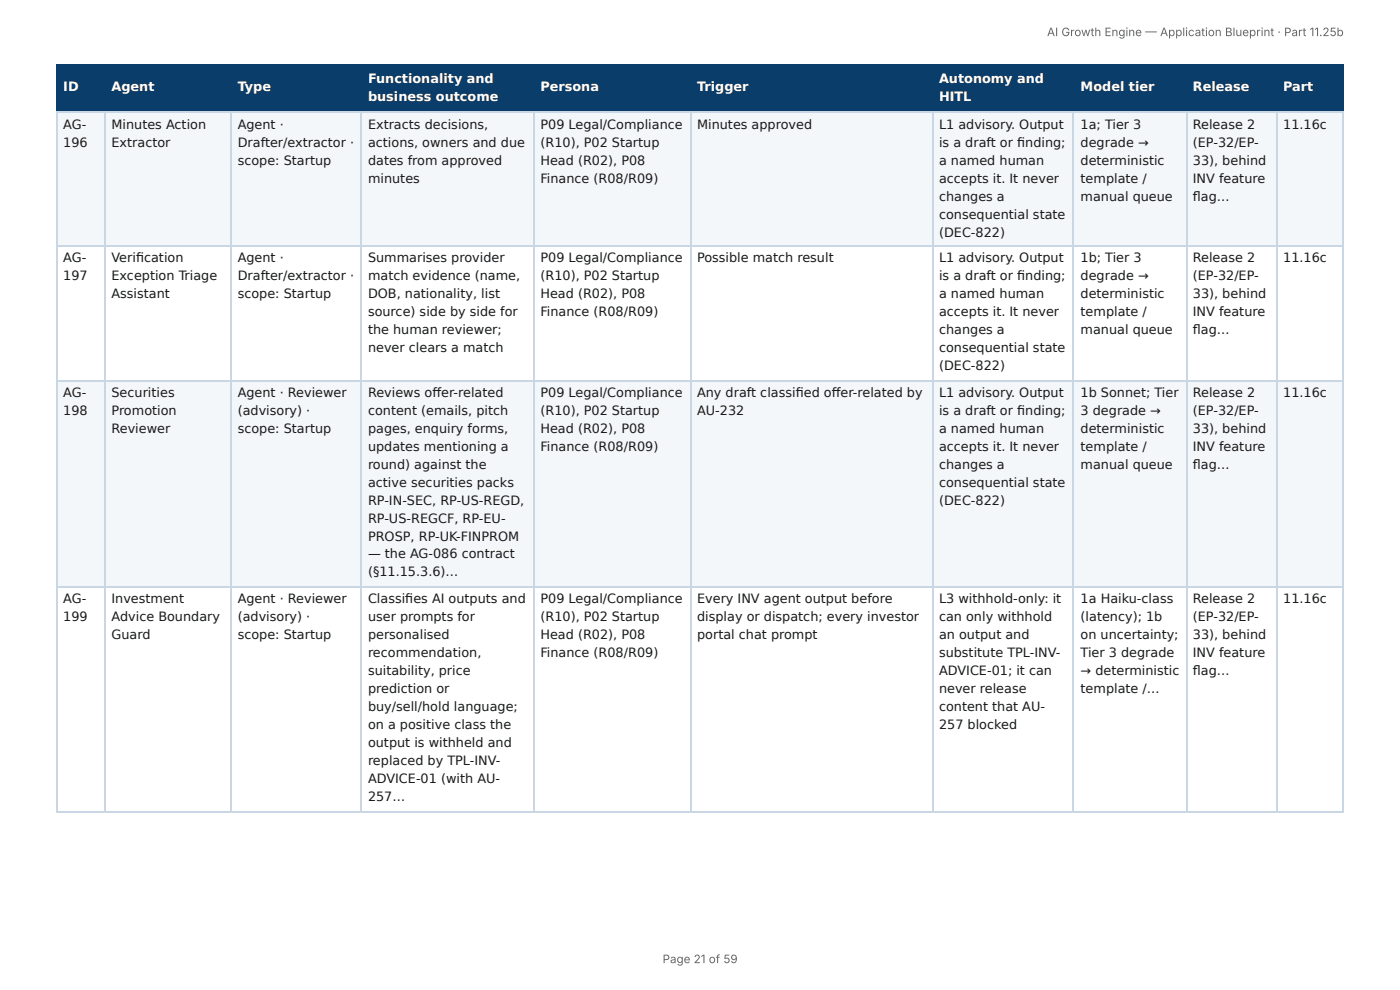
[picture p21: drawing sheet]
<svg xmlns="http://www.w3.org/2000/svg" width="297mm" height="210mm" viewBox="0 0 297 210" stroke-linecap="round" stroke-linejoin="round" font-family="sans-serif">
<defs><g id="words">
<g font-size="2.7" fill="#fff">
<text x="78.2" y="17.6">Functionality and</text>
<text x="199.4" y="17.6">Autonomy and</text>
<text x="13.4" y="19.4">ID</text>
<text x="23.7" y="19.4">Agent</text>
<text x="50.5" y="19.4">Type</text>
<text x="78.2" y="21.4">business outcome</text>
<text x="114.8" y="19.4">Persona</text>
<text x="148.1" y="19.4">Trigger</text>
<text x="199.4" y="21.4">HITL</text>
<text x="229.5" y="19.4">Model tier</text>
<text x="253.4" y="19.4">Release</text>
<text x="272.6" y="19.4">Part</text>
</g>
<g font-size="2.7" fill="#1a1a1a">
<text x="13.4" y="27.3">AG-</text>
<text x="23.7" y="27.3">Minutes Action</text>
<text x="50.5" y="27.3">Agent ·</text>
<text x="78.2" y="27.3">Extracts decisions,</text>
<text x="114.8" y="27.3">P09 Legal/Compliance</text>
<text x="148.1" y="27.3">Minutes approved</text>
<text x="199.4" y="27.3">L1 advisory. Output</text>
<text x="229.5" y="27.3">1a; Tier 3</text>
<text x="253.4" y="27.3">Release 2</text>
<text x="272.6" y="27.3">11.16c</text>
<text x="13.4" y="31.1">196</text>
<text x="23.7" y="31.1">Extractor</text>
<text x="50.5" y="31.1">Drafter/extractor ·</text>
<text x="50.5" y="35">scope: Startup</text>
<text x="78.2" y="31.1">actions, owners and due</text>
<text x="78.2" y="35">dates from approved</text>
<text x="114.8" y="31.1">(R10), P02 Startup</text>
<text x="114.8" y="35">Head (R02), P08</text>
<text x="199.4" y="31.1">is a draft or fi nding;</text>
<text x="199.4" y="35">a named human</text>
<text x="229.5" y="31.1">degrade →</text>
<text x="229.5" y="35">deterministic</text>
<text x="253.4" y="31.1">(EP-32/EP-</text>
<text x="253.4" y="35">33), behind</text>
<text x="78.2" y="38.8">minutes</text>
<text x="114.8" y="38.8">Finance (R08/R09)</text>
<text x="199.4" y="38.8">accepts it. It never</text>
<text x="229.5" y="38.8">template /</text>
<text x="253.4" y="38.8">INV feature</text>
<text x="199.4" y="42.6">changes a</text>
<text x="199.4" y="46.5">consequential state</text>
<text x="229.5" y="42.6">manual queue</text>
<text x="253.4" y="42.6">fl ag…</text>
<text x="199.4" y="50.3">(DEC-822)</text>
<text x="13.4" y="55.7">AG-</text>
<text x="13.4" y="59.5">197</text>
<text x="23.7" y="55.7">Verifi cation</text>
<text x="23.7" y="59.5">Exception Triage</text>
<text x="50.5" y="55.7">Agent ·</text>
<text x="50.5" y="59.5">Drafter/extractor ·</text>
<text x="78.2" y="55.7">Summarises provider</text>
<text x="78.2" y="59.5">match evidence (name,</text>
<text x="114.8" y="55.7">P09 Legal/Compliance</text>
<text x="114.8" y="59.5">(R10), P02 Startup</text>
<text x="148.1" y="55.7">Possible match result</text>
<text x="199.4" y="55.7">L1 advisory. Output</text>
<text x="199.4" y="59.5">is a draft or fi nding;</text>
<text x="229.5" y="55.7">1b; Tier 3</text>
<text x="229.5" y="59.5">degrade →</text>
<text x="253.4" y="55.7">Release 2</text>
<text x="253.4" y="59.5">(EP-32/EP-</text>
<text x="272.6" y="55.7">11.16c</text>
<text x="23.7" y="63.3">Assistant</text>
<text x="50.5" y="63.3">scope: Startup</text>
<text x="78.2" y="63.3">DOB, nationality, list</text>
<text x="114.8" y="63.3">Head (R02), P08</text>
<text x="199.4" y="63.3">a named human</text>
<text x="229.5" y="63.3">deterministic</text>
<text x="253.4" y="63.3">33), behind</text>
<text x="78.2" y="67.2">source) side by side for</text>
<text x="78.2" y="71">the human reviewer;</text>
<text x="114.8" y="67.2">Finance (R08/R09)</text>
<text x="199.4" y="67.2">accepts it. It never</text>
<text x="199.4" y="71">changes a</text>
<text x="229.5" y="67.2">template /</text>
<text x="229.5" y="71">manual queue</text>
<text x="253.4" y="67.2">INV feature</text>
<text x="253.4" y="71">fl ag…</text>
<text x="78.2" y="74.8">never clears a match</text>
<text x="199.4" y="74.8">consequential state</text>
<text x="199.4" y="78.7">(DEC-822)</text>
<text x="13.4" y="84.3">AG-</text>
<text x="13.4" y="88.1">198</text>
<text x="23.7" y="84.3">Securities</text>
<text x="23.7" y="88.1">Promotion</text>
<text x="50.5" y="84.3">Agent · Reviewer</text>
<text x="50.5" y="88.1">(advisory) ·</text>
<text x="78.2" y="84.3">Reviews off er-related</text>
<text x="78.2" y="88.1">content (emails, pitch</text>
<text x="114.8" y="84.3">P09 Legal/Compliance</text>
<text x="114.8" y="88.1">(R10), P02 Startup</text>
<text x="148.1" y="84.3">Any draft classifi ed off er-related by</text>
<text x="148.1" y="88.1">AU-232</text>
<text x="199.4" y="84.3">L1 advisory. Output</text>
<text x="199.4" y="88.1">is a draft or fi nding;</text>
<text x="229.5" y="84.3">1b Sonnet; Tier</text>
<text x="229.5" y="88.1">3 degrade →</text>
<text x="253.4" y="84.3">Release 2</text>
<text x="253.4" y="88.1">(EP-32/EP-</text>
<text x="272.6" y="84.3">11.16c</text>
<text x="23.7" y="92">Reviewer</text>
<text x="50.5" y="92">scope: Startup</text>
<text x="78.2" y="92">pages, enquiry forms,</text>
<text x="78.2" y="95.8">updates mentioning a</text>
<text x="114.8" y="92">Head (R02), P08</text>
<text x="114.8" y="95.8">Finance (R08/R09)</text>
<text x="199.4" y="92">a named human</text>
<text x="199.4" y="95.8">accepts it. It never</text>
<text x="229.5" y="92">deterministic</text>
<text x="229.5" y="95.8">template /</text>
<text x="253.4" y="92">33), behind</text>
<text x="253.4" y="95.8">INV feature</text>
<text x="78.2" y="99.6">round) against the</text>
<text x="199.4" y="99.6">changes a</text>
<text x="229.5" y="99.6">manual queue</text>
<text x="253.4" y="99.6">fl ag…</text>
<text x="78.2" y="103.5">active securities packs</text>
<text x="78.2" y="107.3">RP-IN-SEC, RP-US-REGD,</text>
<text x="199.4" y="103.5">consequential state</text>
<text x="199.4" y="107.3">(DEC-822)</text>
<text x="78.2" y="111.1">RP-US-REGCF, RP-EU-</text>
<text x="78.2" y="115">PROSP, RP-UK-FINPROM</text>
<text x="78.2" y="118.5">— the AG-086 contract</text>
<text x="78.2" y="122.4">(§11.15.3.6)…</text>
<text x="13.4" y="128">AG-</text>
<text x="13.4" y="131.8">199</text>
<text x="23.7" y="128">Investment</text>
<text x="23.7" y="131.8">Advice Boundary</text>
<text x="50.5" y="128">Agent · Reviewer</text>
<text x="50.5" y="131.8">(advisory) ·</text>
<text x="78.2" y="128">Classifi es AI outputs and</text>
<text x="78.2" y="131.8">user prompts for</text>
<text x="114.8" y="128">P09 Legal/Compliance</text>
<text x="114.8" y="131.8">(R10), P02 Startup</text>
<text x="148.1" y="128">Every INV agent output before</text>
<text x="148.1" y="131.8">display or dispatch; every investor</text>
<text x="199.4" y="128">L3 withhold-only: it</text>
<text x="199.4" y="131.8">can only withhold</text>
<text x="229.5" y="128">1a Haiku-class</text>
<text x="229.5" y="131.8">(latency); 1b</text>
<text x="253.4" y="128">Release 2</text>
<text x="253.4" y="131.8">(EP-32/EP-</text>
<text x="272.6" y="128">11.16c</text>
<text x="23.7" y="135.7">Guard</text>
<text x="50.5" y="135.7">scope: Startup</text>
<text x="78.2" y="135.7">personalised</text>
<text x="114.8" y="135.7">Head (R02), P08</text>
<text x="148.1" y="135.7">portal chat prompt</text>
<text x="199.4" y="135.7">an output and</text>
<text x="229.5" y="135.7">on uncertainty;</text>
<text x="253.4" y="135.7">33), behind</text>
<text x="78.2" y="139.5">recommendation,</text>
<text x="78.2" y="143.3">suitability, price</text>
<text x="114.8" y="139.5">Finance (R08/R09)</text>
<text x="199.4" y="139.5">substitute TPL-INV-</text>
<text x="199.4" y="143.3">ADVICE-01; it can</text>
<text x="229.5" y="139.5">Tier 3 degrade</text>
<text x="229.5" y="143.3">→ deterministic</text>
<text x="253.4" y="139.5">INV feature</text>
<text x="253.4" y="143.3">fl ag…</text>
<text x="78.2" y="147.2">prediction or</text>
<text x="199.4" y="147.2">never release</text>
<text x="229.5" y="147.2">template /…</text>
<text x="78.2" y="151">buy/sell/hold language;</text>
<text x="78.2" y="154.8">on a positive class the</text>
<text x="199.4" y="151">content that AU-</text>
<text x="199.4" y="154.8">257 blocked</text>
<text x="78.2" y="158.7">output is withheld and</text>
<text x="78.2" y="162.5">replaced by TPL-INV-</text>
<text x="78.2" y="166.3">ADVICE-01 (with AU-</text>
<text x="78.2" y="170.2">257…</text>
</g>
<g font-size="2.5" fill="#666">
<text x="222.4" y="7.7">AI Growth Engine — Application Blueprint · Part 11.25b</text>
<text x="140.7" y="204.5">Page 21 of 59</text>
</g>
</g></defs>
<g fill="#0b3d6b">
<path d="M12.2 14h10.2v9.7h-10.2z"/>
<path d="M22.4 14h26.6v9.7h-26.6z"/>
<path d="M49 14h27.8v9.7h-27.8z"/>
<path d="M76.8 14h36.6v9.7h-36.6z"/>
<path d="M113.4 14h33.2v9.7h-33.2z"/>
<path d="M146.6 14h51.4v9.7h-51.4z"/>
<path d="M198 14h30.1v9.7h-30.1z"/>
<path d="M228.1 14h23.8v9.7h-23.8z"/>
<path d="M251.9 14h19.1v9.7h-19.1z"/>
<path d="M271 14h14.4v9.7h-14.4z"/>
</g>
<g fill="#f4f7fa">
<path d="M12.2 23.7h10.2v28.6h-10.2z"/>
<path d="M22.4 23.7h26.6v28.6h-26.6z"/>
<path d="M49 23.7h27.8v28.6h-27.8z"/>
<path d="M76.8 23.7h36.6v28.6h-36.6z"/>
<path d="M113.4 23.7h33.2v28.6h-33.2z"/>
<path d="M146.6 23.7h51.4v28.6h-51.4z"/>
<path d="M198 23.7h30.1v28.6h-30.1z"/>
<path d="M228.1 23.7h23.8v28.6h-23.8z"/>
<path d="M251.9 23.7h19.1v28.6h-19.1z"/>
<path d="M271 23.7h14.4v28.6h-14.4z"/>
<path d="M12.2 81h10.2v43.7h-10.2z"/>
<path d="M22.4 81h26.6v43.7h-26.6z"/>
<path d="M49 81h27.8v43.7h-27.8z"/>
<path d="M76.8 81h36.6v43.7h-36.6z"/>
<path d="M113.4 81h33.2v43.7h-33.2z"/>
<path d="M146.6 81h51.4v43.7h-51.4z"/>
<path d="M198 81h30.1v43.7h-30.1z"/>
<path d="M228.1 81h23.8v43.7h-23.8z"/>
<path d="M251.9 81h19.1v43.7h-19.1z"/>
<path d="M271 81h14.4v43.7h-14.4z"/>
</g>
<g fill="none" stroke="#0b3d6b" stroke-width=".26">
<path d="M11.9 13.9h273.5M12 13.8v10.2M22.3 13.8v10.2M49.1 13.8v10.2M76.7 13.8v10.2M113.5 13.8v10.2M146.7 13.8v10.2M198.1 13.8v10.2M228 13.8v10.2M252 13.8v10.2M271.2 13.8v10.2M285.2 13.8v10.2"/>
<path d="M11.9 23.9h273.5"/>
</g>
<g fill="none" stroke="#c9d6e3" stroke-width=".26">
<path d="M11.9 23.9h273.5M12 24v148.2M22.3 24v148.2M49.1 24v148.2M76.7 24v148.2M113.5 24v148.2M146.7 24v148.2M198.1 24v148.2M228 24v148.2M252 24v148.2M271.2 24v148.2M285.2 24v148.2"/>
<path d="M11.9 52.2h273.5M11.9 80.8h273.5M11.9 124.5h273.5M11.9 172.3h273.5"/>
</g>
<use href="#words"/>
</svg>
